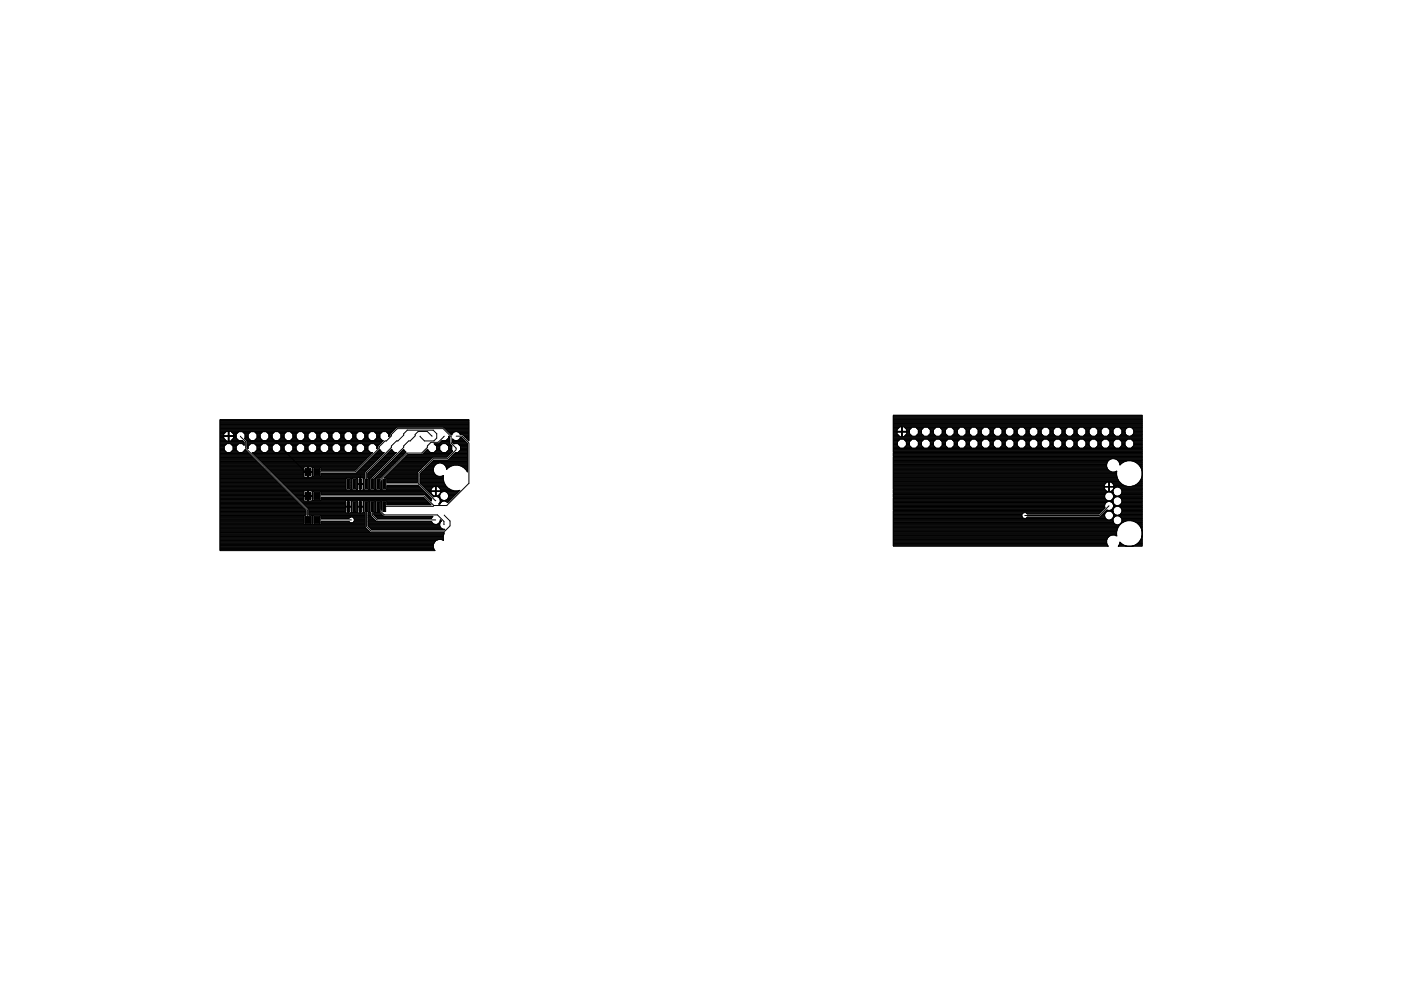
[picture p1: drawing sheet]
<svg xmlns="http://www.w3.org/2000/svg" width="297mm" height="210mm" viewBox="0 0 297 210" stroke-linecap="round" stroke-linejoin="round" font-family="sans-serif">
<g fill="#000" stroke="#000" stroke-width=".21">
<path d="M64.6 99.4h1.3v1.4h-1.3zM66.5 99.4h1.4v1.4h-1.4zM64.6 104.4h1.3v1.5h-1.3zM64.6 109.5h1.3v1.5h-1.3zM66.5 104.4h1.4v1.5h-1.4zM66.5 109.5h1.4v1.5h-1.4zM73.6 106.4h.6v2.1h-.6zM73.6 101.6h.6v2h-.6zM74.8 106.4h.6v2.1h-.6zM74.8 101.6h.6v2h-.6zM76.1 106.4h.6v2.1h-.6zM76.1 101.6h.6v2h-.6z"/>
<path d="M77.4 106.4h.6v2.1h-.6zM77.4 101.6h.6v2h-.6zM78.6 106.4h.6v2.1h-.6zM78.6 101.6h.6v2h-.6zM79.9 106.4h.6v2.1h-.6zM79.9 101.6h.6v2h-.6zM81.2 106.4h.6v2.1h-.6zM81.2 101.6h.6v2h-.6z"/>
</g>
<g fill="none" stroke="#000" stroke-width=".21">
<path d="M46.6 92.4h1.8M46.6 92.5h1.8M46.6 95.9h1.4M46.6 94.1h1.4M46.6 93.5h1.4M46.6 91.5h1.4M46.6 95.8h1.3M46.6 94.2h1.3M46.6 93.4h1.3M46.6 91.6h1.3M46.6 95.7h1.2M46.6 94.3h1.2"/>
<path d="M46.6 93.3h1.2M46.6 91.7h1.2M46.6 95.5h1.1M46.6 94.5h1.1M46.6 93.1h1.1M46.6 91.8h1.1M46.6 95.4h1M46.6 94.6h1M46.6 93h1M46.6 95.3h.9M46.6 95.2h.9M46.6 95.1h.9"/>
<path d="M46.6 94.9h.9M46.6 94.8h.9M46.6 94.7h.9M46.6 91.9h.9M46.6 92.9h.8M46.6 92.8h.8M46.6 92.7h.8M46.6 92.3h.8M46.6 92.2h.8M46.6 92.1h.8M46.6 99.9h9.9M46.6 99.8h9.8"/>
<path d="M46.6 99.6h9.7M46.6 99.5h9.6M46.6 99.4h9.4M46.6 99.3h9.3M46.6 99.2h9.2M46.6 99h9.1M46.6 98.9h9M46.6 98.8h8.9M46.6 98.7h8.7M46.6 98.6h8.6M46.6 98.4h8.5M46.6 98.3h8.4"/>
<path d="M46.6 98.2h8.2M46.6 98.1h8.1M46.6 98h8M46.6 97.8h7.9M46.6 97.7h7.8M46.6 97.6h7.6M46.6 97.5h7.5M46.6 97.4h7.4M46.6 97.2h7.3M46.6 97.1h7.2M46.6 97h7M46.6 96.9h6.9"/>
<path d="M46.6 96.7h6.8M46.6 96.6h6.7M46.6 96.5h6.5M46.6 96.4h6.4M46.6 96.3h6.3M46.6 96.2h6.2M46.6 96h6.1M46.6 90.6h37.5M46.6 90.7h37.4M46.6 90.8h37.2M46.6 91h37.1M46.6 90.5h52.8"/>
<path d="M46.6 90.4h52.8M46.6 90.3h52.8M46.6 90.1h52.8M46.6 90h52.8M46.6 89.9h52.8M46.6 89.8h52.8M46.6 89.6h52.8M46.6 89.5h52.8M46.6 89.4h52.8M46.6 89.3h52.8M46.6 89.2h52.8M46.6 89h52.8"/>
<path d="M46.6 91.1h37M46.6 91.2h36.9M46.6 91.3h36.7M46.6 94h5.2M46.6 93.9h5.2M46.6 93.7h5.1M46.6 93.6h5M47.4 92l.6-.6h.4v1h.2v-1h.3l.6 .6v.4h-.9v.1h.9v.4l-.6 .6h-.3v-1h-.2v1h-.4l-.6-.6v-.4h1v-.1h-1zM48.4 93.5h.2M48.4 93.4h.2M48.4 93.3h.2M48.4 93.1h.2"/>
<path d="M48.4 93h.2M48.4 92.9h.2M48.4 92.8h.2M48.4 92.7h.2M48.4 92.3h.2M48.4 92.2h.2M48.4 92.1h.2M48.4 91.9h.2M48.4 91.8h.2M48.4 91.7h.2M48.4 91.6h.2M48.4 91.5h.2"/>
<path d="M48.6 92.5h1.5M48.9 95.9h1.7M48.9 94.1h1.7M48.9 93.5h2.6M48.9 91.5h34.3M49 94.2h1.5M49 95.8h1.5M49 93.4h1.6M49 91.6h1.6M49.1 95.7h1.3M49.1 94.3h1.3M49.2 93.3h1.3"/>
<path d="M49.2 91.7h1.3M49.3 95.5h.9M49.3 94.5h.9M49.3 93.1h1.1M49.3 91.8h1.1M49.4 95.4h.7M49.4 94.6h.7M49.4 93h.8M49.4 91.9h.8M49.4 95.3h.7M49.4 95.2h.7M49.4 95.1h.7"/>
<path d="M49.4 94.9h.7M49.4 94.8h.7M49.4 94.7h.7M49.5 92.9h.6M49.5 92.1h.6M49.5 92.8h.6M49.5 92.7h.6M49.5 92.3h.6M49.5 92.2h.6M49.6 92.4l1-.9h5.9l1.1 1.1v.3l1 1h.3l1.3 1.3v.3l4.5 4.5M50.1 92.4l-1.6 .1M51 92.5l1.1 1.1v1.4l13.1 13.1v2.1h.1"/>
<path d="M51.4 93.4h-.8l-.5-.5v-.8l.5-.6h.8l.6 .6v.8l-.2 .1 .6 .5v1.4l.2 .2v-.5l.6-.5h.7l.6 .5v.8l-.6 .5h-.5l12.1 12.1v1.3l.7 .1v1.7l-.2 .1h-1.4l-.2-.1v-1.7l.5-.1v-1.1l-12.9-12.9M51.4 95.9h1.2M51.4 94.1h.4M51.4 93.4l.4 .4v.6l-.4-.3h-.8l-.5 .5v.8l.5 .5h.8l.6-.6M51.5 91.6h1.6M51.6 91.7h1.4M51.6 95.8h.8M51.6 94.2h.2M51.7 91.8h1.2M51.7 95.7h.6M51.7 94.3h.1M51.8 95.5h.4"/>
<path d="M51.8 91.9h1M51.9 93h.9M51.9 92.9h.8M51.9 92.1h.7M51.9 95.4h.2M52 92.4h.6M52 92.8h.6M52 92.7h.6M52 92.5h.6M52 92.3h.6M52 92.2h.6M52 93.1h.9"/>
<path d="M52.1 93.3h.9M52.3 93.4h.8M52.4 94.1h.7M52.4 94.2h.6M52.4 94.3h.5M52.4 94.5h.4M52.4 94.6h.2M52.4 94.8h.2M52.4 94.7h.2M52.4 93.5h28.8M52.4 93.6h28.7M52.4 93.7h28.5"/>
<path d="M52.4 93.9h28.4M52.4 94h28.3M52.4 94.9h.2M52.6 95.1h.1M53.5 96h25.4M53.7 96.2h25.1M53.8 96.3h24.9M53.9 96.4h24.7M54 95.9h1.7M54 94.1h1.7M54 93.4h1.7M54 91.6h1.7"/>
<path d="M54 96.5h24.5M54.1 93.3h1.5M54.1 95.8h1.4M54.1 94.2h1.4M54.1 91.7h1.4M54.1 96.6h24.3M54.2 93.1h1.2M54.2 95.7h1.2M54.2 94.3h1.2M54.2 91.8h1.2M54.3 96.7h23.9M54.3 95.5h1"/>
<path d="M54.3 94.5h1M54.3 93h1M54.4 91.9h.9M54.4 96.9h23.7M54.5 92.9h.7M54.5 95.4h.7M54.5 94.6h.7M54.5 92.1h.7M54.5 97h23.5M54.5 92.4h.7M54.5 95.3h.7M54.5 95.2h.7"/>
<path d="M54.5 95.1h.7M54.5 94.9h.7M54.5 94.8h.7M54.5 94.7h.7M54.5 92.8h.7M54.5 92.7h.7M54.5 92.5h.7M54.5 92.3h.7M54.5 92.2h.7M54.6 97.1h23.3M54.7 97.2h23M54.9 97.4h22.7"/>
<path d="M55 97.5h22.5M55.1 97.6h22.3M55.2 97.7h22.1M55.3 97.8h21.8M55.5 98h21.5M55.6 98.1h21.3M55.7 98.2h21.1M55.8 98.3h20.9M55.9 98.4h20.6M56.1 98.6h20.3M56.2 98.7h20.1M56.3 98.8h19.9"/>
<path d="M56.4 98.9h19.7M56.5 95.9h1.7M56.5 94.1h1.7M56.5 93.4h1.7M56.5 91.6h1.7M56.6 99h7.9M56.6 93.3h1.5M56.6 95.8h1.5M56.6 94.2h1.5M56.6 91.7h1.5M56.7 99.2h7.7M56.7 93.1h1.3"/>
<path d="M56.8 95.7h1.2M56.8 94.3h1.2M56.8 91.8h1.1M56.8 99.3h7.5M56.9 95.5h.9M56.9 94.5h.9M56.9 93h.9M56.9 91.9h.9M56.9 99.4h7.4M57 92.9h.7M57 95.4h.7M57 94.6h.7"/>
<path d="M57 92.1h.7M57 92.4h.7M57 95.3h.7M57 95.2h.7M57 95.1h.7M57 94.9h.7M57 94.8h.7M57 94.7h.7M57 92.8h.7M57 92.7h.7M57 92.5h.7M57 92.3h.7"/>
<path d="M57 92.2h.7M57 99.5h7.3M57.1 99.6h7.2M57.3 99.8h7M57.4 99.9h6.9M59 95.9h1.7M59 94.1h1.7M59 93.4h1.7M59 91.6h1.7M59.2 93.3h1.4M59.2 95.8h1.4M59.2 94.2h1.4"/>
<path d="M59.2 91.7h1.4M59.3 95.7h1.2M59.3 94.3h1.2M59.3 93.1h1.2M59.3 91.8h1.2M59.4 95.5h1M59.4 94.5h1M59.4 93h1M59.4 91.9h1M59.5 95.4h.8M59.5 94.6h.8M59.5 92.9h.8"/>
<path d="M59.5 92.1h.8M59.6 92.4h.6M59.6 95.3h.6M59.6 95.2h.6M59.6 95.1h.6M59.6 94.9h.6M59.6 94.8h.6M59.6 94.7h.6M59.6 92.8h.6M59.6 92.7h.6M59.6 92.5h.6M59.6 92.3h.6"/>
<path d="M59.6 92.2h.6M61.6 95.9h1.7M61.6 94.1h1.7M61.6 93.4h1.7M61.6 91.6h1.7M61.7 93.3h1.5M61.7 95.8h1.5M61.7 94.2h1.5M61.7 91.7h1.5M61.8 94.3h1.3M61.8 93.1h1.3M61.8 95.7h1.2"/>
<path d="M61.8 91.8h1.2M61.9 95.5h1M61.9 94.5h1M61.9 93h1M61.9 91.9h1M62.1 95.4h.7M62.1 94.6h.7M62.1 92.9h.7M62.1 92.1h.7M62.1 92.4h.7M62.1 95.3h.7M62.1 95.2h.7"/>
<path d="M62.1 95.1h.7M62.1 94.9h.7M62.1 94.8h.7M62.1 94.7h.7M62.1 92.8h.7M62.1 92.7h.7M62.1 92.5h.7M62.1 92.3h.7M62.1 92.2h.7M64.1 95.9h1.7M64.1 94.1h1.7M64.1 93.4h1.7"/>
<path d="M64.1 91.6h1.7M64.2 93.3h1.5M64.3 95.8h1.4M64.3 94.2h1.4M64.3 91.7h1.4M64.4 93.1h1.2M64.4 95.7h1.2M64.4 94.3h1.2M64.4 91.8h1.2M64.4 99.1l.8-.1v1h.2v-1l.8 .1 .1 .9h-.9v.2h.9l-.1 .8-.8 .2v-1h-.2v1l-.8-.2-.1-.8h.9v-.2h-.9zM64.5 95.5h1M64.5 94.5h1"/>
<path d="M64.5 93h1M64.5 91.9h.9M64.6 92.9h.7M64.6 95.4h.7M64.6 94.6h.7M64.6 92.1h.7M64.6 92.4h.7M64.6 95.3h.7M64.6 95.2h.7M64.6 95.1h.7M64.6 94.9h.7M64.6 94.8h.7"/>
<path d="M64.6 94.7h.7M64.6 92.8h.7M64.6 92.7h.7M64.6 92.5h.7M64.6 92.3h.7M64.6 92.2h.7M65.2 99.9h.2M65.2 99.8h.2M65.2 99.6h.2M65.2 99.5h.2M65.2 99.4h.2M65.2 99.3h.2"/>
<path d="M65.2 99.2h.2M65.2 99h.2M66.1 99h9.8M66.2 99.2h.2M66.3 99.9h.1M66.3 99.8h.1M66.3 99.6h.1M66.3 99.5h.1M66.3 99.4h.1M66.3 99.3h.1M66.7 95.9h1.7M66.7 94.1h1.7"/>
<path d="M66.7 93.4h1.7M66.7 91.6h1.6M66.8 93.3h1.4M66.8 95.8h1.4M66.8 94.2h1.4M66.8 91.7h1.4M66.9 93.1h1.2M66.9 95.7h1.2M66.9 94.3h1.2M66.9 91.8h1.2M67 95.5h1M67 94.5h1"/>
<path d="M67 93h1M67 91.9h1M67.1 92.9h.8M67.2 95.4h.7M67.2 94.6h.7M67.2 92.1h.7M67.2 92.4h.6M67.2 95.3h.6M67.2 95.2h.6M67.2 95.1h.6M67.2 94.9h.6M67.2 94.8h.6"/>
<path d="M67.2 94.7h.6M67.2 92.8h.6M67.2 92.7h.6M67.2 92.5h.6M67.2 92.3h.6M67.2 92.2h.6M68 99.2h7.8M68.1 99.3h7.6M68.1 99.4h7.5M68.1 99.5h7.4M68.1 99.6h7.2M69.2 95.9h1.7"/>
<path d="M69.2 94.1h1.7M69.2 93.4h1.7M69.2 91.6h1.7M69.3 93.3h1.5M69.3 95.8h1.5M69.3 94.2h1.5M69.3 91.7h1.5M69.4 93.1h1.3M69.4 95.7h1.2M69.4 94.3h1.2M69.5 91.8h1.1M69.6 95.5h.9"/>
<path d="M69.6 94.5h.9M69.6 93h.9M69.6 91.9h.9M69.7 92.9h.7M69.7 95.4h.7M69.7 94.6h.7M69.7 92.1h.7M69.7 92.4h.7M69.7 95.3h.7M69.7 95.2h.7M69.7 95.1h.7M69.7 94.9h.7"/>
<path d="M69.7 94.8h.7M69.7 94.7h.7M69.7 92.8h.7M69.7 92.7h.7M69.7 92.5h.7M69.7 92.3h.7M69.7 92.2h.7M71.7 93.4h1.7M71.7 95.9h1.7M71.7 94.1h1.7M71.7 91.6h1.7M71.9 95.8h1.4"/>
<path d="M71.9 94.2h1.4M71.9 93.3h1.4M71.9 91.7h1.4M72 93.1h1.2M72 95.7h1.2M72 94.3h1.2M72 91.8h1.2M72.1 95.5h1M72.1 94.5h1M72.1 93h1M72.1 91.9h1M72.2 92.9h.8"/>
<path d="M72.2 95.4h.8M72.2 94.6h.8M72.2 92.1h.8M72.3 92.4h.6M72.3 95.3h.6M72.3 95.2h.6M72.3 95.1h.6M72.3 94.9h.6M72.3 94.8h.6M72.3 94.7h.6M72.3 92.8h.6M72.3 92.7h.6"/>
<path d="M72.3 92.5h.6M72.3 92.3h.6M72.3 92.2h.6M74.3 93.4h1.7M74.3 95.9h1.7M74.3 94.1h1.7M74.3 91.6h1.7M74.4 95.8h1.5M74.4 94.2h1.5M74.4 93.3h1.5M74.4 91.7h1.5M74.5 95.7h1.2"/>
<path d="M74.5 94.3h1.2M74.5 93.1h1.2M74.5 91.8h1.2M74.6 93h1M74.6 95.5h1M74.6 94.5h1M74.6 91.9h1M74.8 95.4h.7M74.8 94.6h.7M74.8 92.9h.7M74.8 92.1h.7M74.8 92.4h.7"/>
<path d="M74.8 95.3h.7M74.8 95.2h.7M74.8 95.1h.7M74.8 94.9h.7M74.8 94.8h.7M74.8 94.7h.7M74.8 92.8h.7M74.8 92.7h.7M74.8 92.5h.7M74.8 92.3h.7M74.8 92.2h.7M76 99.9h1.5"/>
<path d="M76.1 99.8h1.6M76.2 99.6h1.6M76.3 99.5h1.6M76.4 99.4h1.6M76.6 99.3h1.5M76.7 99.2h1.5M76.8 93.4h1.7M76.8 99h1.6M76.8 94.1h1.7M76.8 95.9h1.7M76.8 91.6h1.7M76.9 98.9h1.6"/>
<path d="M76.9 95.8h1.5M76.9 94.2h1.5M76.9 93.3h1.5M77 91.7h1.4M77 98.8h1.6M77.1 95.7h1.2M77.1 94.3h1.2M77.1 93.1h1.2M77.1 91.8h1.2M77.2 98.7h1.5M77.2 93h1M77.2 95.5h.9"/>
<path d="M77.2 94.5h.9M77.2 91.9h.9M77.3 98.6h1.6M77.3 95.4h.7M77.3 94.6h.7M77.3 92.9h.7M77.3 92.1h.7M77.3 92.4h.7M77.3 95.3h.7M77.3 95.2h.7M77.3 95.1h.7M77.3 94.9h.7"/>
<path d="M77.3 94.8h.7M77.3 94.7h.7M77.3 92.8h.7M77.3 92.7h.7M77.3 92.5h.7M77.3 92.3h.7M77.3 92.2h.7M77.4 98.4h1.6M77.5 98.3h1.6M77.7 98.2h1.5M77.8 98.1h1.5M77.9 98h1.6"/>
<path d="M78 97.8h1.6M78.1 97.7h1.6M78.2 97.6h1.6M78.4 97.5h1.5M78.4 99.9h1.7M78.5 97.4h1.6M78.5 99.8h1.7M78.6 97.2h1.6M78.6 99.6h1.8M78.7 97.1h1.6M78.8 99.5h1.7M78.8 97h1.6"/>
<path d="M78.9 99.4h1.7M79 96.9h1.6M79 99.3h1.7M79.1 96.7h1.6M79.1 99.2h1.8M79.2 96.6h1.6M79.2 99h1.8M79.3 96.5h1.6M79.3 98.9h1.8M79.3 93.4h1.8M79.4 91.6h1.6M79.4 94.1h1.2"/>
<path d="M79.5 96.4h1.5M79.5 94.2h.9M79.5 98.8h1.7M79.5 93.3h1.4M79.5 91.7h1.4M79.6 96.3h1.5M79.6 94.3h.7M79.6 98.7h1.7M79.6 93.1h1.2M79.6 91.8h1.2M79.7 96.2h1.6M79.7 93h1"/>
<path d="M79.7 94.5h.5M79.7 98.6h1.7M79.7 91.9h1M79.8 96h1.6M79.8 94.6h.3M79.8 98.4h1.8M79.8 92.9h.8M79.9 92.1h.7M79.9 94.8h.2M79.9 94.7h.2M79.9 94.9h.1M79.9 95.1h.1"/>
<path d="M79.9 92.4h.6M79.9 92.8h.6M79.9 92.7h.6M79.9 92.5h.6M79.9 92.3h.6M79.9 92.2h.6M79.9 95.9h1.1M80 98.3h1.7M80 95.8h.9M80.1 98.2h1.7M80.2 95.7h.6M80.2 98.1h1.7"/>
<path d="M80.3 95.5h.4M80.3 98h1.8M80.4 95.4h.2M80.4 97.8h1.8M80.5 95.3l-5 5h-7.4l-.2 .8h-1.4l-.2-.2v-1.7l.2-.1h1.4l.2 .6h7.2l3.7-3.8h-.5l-.5-.5v-.8l.5-.5h.8l.6 .5v.5l.2-.2v-.3l1.2-1.2h-.2l-.6-.5v-.8l.6-.6h.8l.5 .6v.5l.3-.3v-.3l1.4-1.4h10l1.7 1.7a.94 .94 0 0 1 .8-.8 .94 .94 0 0 1 1 .7h.5l1.3 1.3v-4.5h-52.8v27.8h45.7a1.41 1.41 0 0 1-.1-1.9 1.41 1.41 0 0 1 1.8-.3v-.9l.2-.8h-15.6l-1.2-1.1v-3.1l-.3-.2v-2.2l.2-.1 .9 .1-.2 5.2 .8 .8h15.4l.1-.1a.96 .96 0 0 1-1-.6 .96 .96 0 0 1 .3-1.1l-.3-.3a.95 .95 0 0 1-.7 1 .95 .95 0 0 1-1.1-.7h-11.7l-1.2-1.1v-.7l-.2-.2v-2.2l.9-.1 .2 .1v2.2l-.3 .2v.4l.8 .8h11.5l.3-.4h-10.4l-.8-.8-.9-.2v-2.2l.1-.1 .9 .1v1.7l.2 .2v-1.9l.2-.1 .9 .1v.7h9.4l-1.6-1.5h-21.7l-.2 .6h-1.4l-.2-.1v-1.7l.2-.1h1.4l.2 .7h22l1.4 1.3v-.4l-2.8-2.9h-6.7v.9l-.9 .1-.2-.1v-1.9l-.2 .2v1.7l-.1 .1-.9-.1v-2.3l.1-.1h.8l5.5-5.5-.5-.6-6.2 6.1 .1 2.4-.2 .1-.9-.1v-2.3l.3-.1 5.4-5.5h-.5l-.5-.5v-.2l-5.1 5.1v1.1l.2 .1v2.3l-.1 .1-1-.1v-2.3l.3-.1v-1.3l.2-.2M80.6 95.3l.5 .6h.4l-4 4M80.6 97.7h1.7M80.7 97.6h1.7M80.8 97.5h1.7M80.9 97.4h1.7M81 99.9h1.1M81 97.2h1.8"/>
<path d="M81.1 99.8h1.1M81.2 97.1h1.7M81.2 99.6h1.1M81.3 97h1.7M81.3 99.5h1.2M81.4 96.9h1.7M81.5 99.4h1.1M81.5 96.7h1.8M81.6 99.3h1.1M81.7 96.6h1.7M81.7 99.2h1.1M81.8 96.5h1.7"/>
<path d="M81.8 99h1.1M81.9 96.4h1.7M81.9 91.6h1.2M82 98.9h1.1M82 96.3h1.7M82 91.7h1M82.1 98.8h1.1M82.1 96.2h1.8M82.1 91.8h.8M82.2 98.7h1.1M82.2 96h1.8M82.3 91.9h.5"/>
<path d="M82.3 98.6h1.1M82.4 95.9h1.2M82.4 92.1h.3M82.4 92.3h.3M82.4 92.2h.3M82.4 92.4h.2M82.4 92.5h.1M82.4 98.4h1.1M82.5 95.8h1M82.5 98.3h1.2M82.6 95.7h.7M82.7 98.2h1.1"/>
<path d="M82.7 95.5h.5M82.8 98.1h1.1M82.9 95.4h.2M82.9 98h1.1M83 99.9h5.8M83 95.3h.1M83 97.8h1.2M83.1 99.8h5.8M83.2 97.7h1.1M83.2 99.6h5.8M83.3 97.6h1.1M83.3 99.5h5.8"/>
<path d="M83.4 97.5h1.1M83.5 99.4h5.8M83.5 97.4h1.1M83.6 99.3h5.8M83.6 97.2h1.1M83.7 99.2h5.8M83.8 97.1h1.1M83.8 99h5.8M83.9 97h1.1M83.9 98.9h5.8M84 96.9h1.1M84 98.8h5.8"/>
<path d="M84.1 96.7h1.1M84.2 98.7h5.8M84.2 96.6h1.2M84.3 98.6h5.8M84.4 96.5h1.1M84.4 98.4h5.8M84.5 96.4h1.1M84.5 98.3h5.8M84.6 96.3h1.1M84.7 98.2h5.8M84.7 96.2h1.1M84.8 98.1h5.8"/>
<path d="M84.9 96h1.1M84.9 98h5.8M85 95.9h1.1M85 97.8h5.8M85.1 95.8h.9M85.1 97.7h5.8M85.2 95.7h.7M85.3 97.6h5.8M85.3 95.5h.5M85.4 97.5h5.8M85.4 95.4h.3M85.5 97.4h5.8"/>
<path d="M85.6 95.3h.1M85.6 97.2h5.8M85.7 97.1h5.8M85.9 97h5.8M86 96.9h8.8M86.1 96.7h8.8M86.2 96.6h8.8M86.3 96.5h8.8M86.5 96.4h8.8M89.1 92.5l.9 1h2l.6-.6v-.9l-.8-.8h-5.4l-.8 .8v.3l-1.2 1.2h-.3l-1.1 1v.4l-5.3 5.3v2.4M89.6 100l2.3-2.4h3l1.7-1.7h.5l.5-.5v-.8l-.5-.5h-.8l-.4-.3v-.8a.94 .94 0 0 0 1.7-.2h.2l1.3 1.2v6.1a2.69 2.69 0 0 0-4.4-.6 1.43 1.43 0 0 0-1.8-1.3 1.43 1.43 0 0 0-.9 2 1.43 1.43 0 0 0 2 .6 2.7 2.7 0 0 0 3.5 3.1l-2.6 2.7a.92 .92 0 0 0-1.6 .3h-.3a.94 .94 0 0 0 .2-1.3 .94 .94 0 0 0-1.3-.3l-2.8-2.8v-2.1l.4-.4M89.6 96.3h5.8"/>
<path d="M89.6 99.9h2.3M89.7 96.2h5.8M89.7 99.8h2.2M89.9 96h5.7M89.9 99.6h2M90 99.5h1.9M90 95.9h1.2M90.1 99.4h1.8M90.1 95.8h1M90.2 99.3h1.7M90.2 95.7h.8M90.4 99.2h1.5"/>
<path d="M90.4 95.5h.4M90.5 99h1.5M90.5 95.4h.2M90.6 98.9h1.4M90.6 95.3h.1M90.7 98.8h1.4M90.8 98.7h1.4M90.9 98.6h1.4M91.1 98.4h1.3M91.2 98.3h1.5M91.3 98.2h1.7M91.4 98.1h7.7"/>
<path d="M91.6 98h7.5M91.6 92.5l-1-1h-2l-.6 .6v.3l-1 1.1h-.3l-1.1 1v.4l-6.6 6.5-.1 1.2M91.7 97.8h7.4M91.8 97.7h7.3M91.9 97.6h7.2M92 95.9h1.7M92 94.1h1.7M92 94.1l.6 .5v.8l-.6 .5h-.8l-.5-.5v-.2l-1.2 1.2h-3l-5 5 .5 .1v.8h6.5v-2.1l.6-.6M92 94.1h1l.7-.7h.9l.5-.5v-.4l.2 .2v1.4l.5 .5v.8l.2 .2-1.3 1.4h-3l-2.6 2.5M92.2 95.8h1.4M92.2 94.2h1.4M92.3 95.7h1.2"/>
<path d="M92.3 94.3h1.2M92.4 95.5h1M92.4 94.5h1M92.5 95.4h.8M92.5 94.6h.8M92.6 95.3h.6M92.6 95.2h.6M92.6 95.1h.6M92.6 94.9h.6M92.6 94.8h.6M92.6 94.7h.6M93.1 94h2.2"/>
<path d="M93.3 93.9h2M93.4 93.7h1.9M93.5 93.6h1.8M93.6 98.2h5.5M93.6 93.5h1.7M93.7 93.4h.1M93.9 98.3h5.2M94.1 90.6h5.3M94.1 98.4h5M94.2 92.5l-1.3 1.3h-1.5l-.8 .7v.4l-1.2 1.2h-3l-6.1 6.1-.1 .4M94.2 90.7h5.2M94.2 98.6h4.9"/>
<path d="M94.4 98.7h1.8M94.4 90.8h5M94.5 91h4.9M94.5 98.8h1.2M94.5 98.9h1M94.6 99h.7M94.6 95.9h1.2M94.6 94.1h.8M94.6 93.4h.7M94.6 91.1h4.8M94.6 99.2h.5M94.7 99.3h.2"/>
<path d="M94.7 99.4h.1M94.7 99.5h.1M94.7 95.8h1.2M94.7 94.2h.8M94.7 93.3h.6M94.7 91.2h4.7M94.8 93.1h.5M94.8 91.3h4.6M94.8 95.7h1.2M94.8 94.3h.8M94.9 95.5h1M94.9 94.5h.8"/>
<path d="M94.9 93h.4M94.9 91.5h4.5M95 97.5h4.1M95.1 95.4h.7M95.1 94.6h.7M95.1 92.9h.2M95.1 91.6h1.3M95.1 95.3h.7M95.1 95.2h.7M95.1 95.1h.7M95.1 94.9h.7M95.1 94.8h.7"/>
<path d="M95.1 94.7h.7M95.1 92.8h.2M95.1 92.7h.2M95.1 92.5h.1M95.2 97.4h3.9M95.2 91.7h1M95.3 97.2h3.8M95.3 91.8h.7M95.4 97.1h3.7M95.4 91.9h.5M95.5 97h3.6M95.6 92.1h.3"/>
<path d="M95.6 96.9h3.5M95.7 92.2h.1M95.8 96.7h3.3M95.9 96.6h3.2M95.9 93.3h.3M95.9 93.1h.1M95.9 93.7h2.9M95.9 93.6h2.8M95.9 93.5h2.7M95.9 93.4h.5M96 93.9h2.9M96 96.5h3.1"/>
<path d="M96.1 96.4h3M96.1 94h3M96.2 96.3h2.9M96.2 94.1h.1M96.4 96.2h2.7M96.5 96h2.6M96.7 92.5h1.3l1.4 1.4v8.6l-4.7 4.7h-2.7M97 93.4h1.5M97 91.6h2.4M97.1 95.9h2M97.1 94.1h2M97.2 98.7h1.9"/>
<path d="M97.3 91.7h2.1M97.3 95.8h1.8M97.3 94.2h1.8M97.3 93.3h1M97.4 93.1h.8M97.4 91.8h2M97.4 95.7h1.7M97.4 94.3h1.7M97.5 95.5h1.6M97.5 94.5h1.6M97.5 93h.6M97.5 91.9h1.9"/>
<path d="M97.6 92.1h1.8M97.6 92.9h.4M97.6 92.8h.2M97.6 95.4h1.5M97.6 94.6h1.5M97.6 95.3h1.5M97.6 95.2h1.5M97.6 95.1h1.5M97.6 94.9h1.5M97.6 94.8h1.5M97.6 94.7h1.5M97.7 98.8h1.4"/>
<path d="M97.9 98.9h1.2M98.1 92.2h1.3M98.1 99h1M98.2 92.3h1.2M98.4 92.4h1M98.4 99.2h.7M98.5 92.5h.9M98.5 99.3h.6M98.6 92.7h.8M98.6 99.4h.5M98.7 92.8h.7M98.7 99.5h.4"/>
<path d="M98.8 92.9h.6M98.8 99.6h.3M98.9 99.8h.2M98.9 93h.5M99 99.9h.1M99.1 93.1h.3M99.2 93.3h.2M99.3 93.4h.1M189.4 95h1.4M189.4 93.2h1.4M189.4 94.9h1.3M189.4 93.3h1.3"/>
<path d="M189.4 92.4h1.3M189.4 90.6h1.2M189.4 94.7h1.2M189.4 93.4h1.2M189.4 92.3h1.1M189.4 90.8h1.1M189.4 94.6h1M189.4 93.5h1M189.4 90.9h1M189.4 92.2h1M189.4 92.1h.9M189.4 94.5h.9"/>
<path d="M189.4 93.7h.9M189.4 94.4h.9M189.4 94.2h.9M189.4 93.9h.9M189.4 93.8h.9M189.4 94.1h.9M189.4 94h.9M189.4 91h.9M189.4 91.2h.8M189.4 91.1h.8M189.4 92h.8M189.4 91.8h.8"/>
<path d="M189.4 91.7h.8M189.4 91.4h.8M189.4 91.5h1.8M189.4 91.6h1.8M189.4 92.6h1.4M189.4 90.5h1.4M189.4 99.6h45.5M189.4 97.9h45.4M189.4 99.2h45.3M189.4 99.1h45.3M189.4 98.7h45.2M189.4 98.6h45.2"/>
<path d="M189.4 98.9h45.2M189.4 98.8h45.2M189.4 98.5h45.2M189.4 98.4h45.2M189.4 97.3h46.3M189.4 97.4h46M189.4 99.9h46M189.4 97.5h45.8M189.4 99.8h45.8M189.4 97.6h45.7M189.4 99.7h45.7M189.4 97.7h45.5"/>
<path d="M189.4 99.4h45.4M189.4 99.3h45.4M189.4 98h45.4M189.4 98.1h45.3M189.4 98.2h45.3M189.4 97h52.8M189.4 96.9h52.8M189.4 96.5h52.8M189.4 96.2h52.8M189.4 96.1h52.8M189.4 95.6h52.8M189.4 95.5h52.8"/>
<path d="M189.4 95.3h52.8M189.4 95.2h52.8M189.4 95.1h52.8M189.4 93h52.8M189.4 92.9h52.8M189.4 90.4h52.8M189.4 90.3h52.8M189.4 89.9h52.8M189.4 89.8h52.8M189.4 89.5h52.8M189.4 89.4h52.8M189.4 89.1h52.8"/>
<path d="M189.4 97.1h52.8M189.4 96.8h52.8M189.4 96.7h52.8M189.4 96.4h52.8M189.4 96.3h52.8M189.4 95.9h52.8M189.4 95.8h52.8M189.4 95.7h52.8M189.4 92.8h52.8M189.4 92.7h52.8M189.4 90.2h52.8M189.4 90h52.8"/>
<path d="M189.4 89.7h52.8M189.4 89.3h52.8M189.4 89.2h52.8M189.4 89h52.8M189.4 88.8h52.8M189.4 88.7h52.8M189.4 88.6h52.8M189.4 88.5h52.8M189.4 88.3h52.8M189.4 88.2h52.8M189.4 88.1h52.8M189.4 88h52.8v27.8h-5.1l.3-.9a2.73 2.73 0 0 0 4.5-.6 2.73 2.73 0 0 0-2.1-3.9 2.73 2.73 0 0 0-3 3.3 1.41 1.41 0 0 0-1.9 .2 1.41 1.41 0 0 0 .1 1.9h-45.6z"/>
<path d="M190.2 91.1l.6-.6h.4v1h.1v-1h.4l.6 .6v.4h-1v.1h1v.4l-.6 .6h-.4v-1h-.1v1h-.4l-.6-.6v-.4h1v-.1h-1zM191.2 90.9h.1M191.2 92.2h.1M191.2 92.1h.1M191.2 91.2h.1M191.2 91.1h.1M191.2 90.8h.1M191.2 92.6h.1M191.2 92.4h.1M191.2 92.3h.1M191.2 92h.1M191.2 91.8h.1"/>
<path d="M191.2 91.7h.1M191.2 91.4h.1M191.2 91h.1M191.2 90.6h.1M191.2 90.5h.1M191.3 91.5h1.5M191.3 91.6h1.5M191.6 95h1.7M191.6 93.2h1.7M191.7 92.6h50.5M191.7 90.5h50.5M191.8 93.3h1.4"/>
<path d="M191.8 94.9h1.4M191.8 92.4h1.6M191.8 90.6h1.5M191.9 94.7h1.2M191.9 93.4h1.2M191.9 92.3h1.3M191.9 90.8h1.3M192 94.6h1M192 93.5h1M192 92.2h1.1M192 90.9h1.1M192.1 94.5h.7"/>
<path d="M192.1 93.7h.7M192.1 92.1h.9M192.2 91h.8M192.2 94.4h.6M192.2 94.2h.6M192.2 93.9h.6M192.2 93.8h.6M192.2 94.1h.6M192.2 94h.6M192.3 91.1h.5M192.3 92h.6M192.3 91.2h.5"/>
<path d="M192.3 91.8h.5M192.3 91.7h.5M192.3 91.4h.5M194.2 95h1.7M194.2 93.2h1.7M194.2 92.4h1.7M194.2 90.6h1.7M194.3 92.3h1.5M194.3 90.8h1.4M194.3 94.9h1.4M194.3 93.3h1.4M194.4 92.2h1.2"/>
<path d="M194.4 94.7h1.2M194.4 93.4h1.2M194.4 90.9h1.2M194.5 94.6h1M194.5 92.1h1M194.5 93.5h1M194.6 91h.9M194.7 92h.7M194.7 91.1h.7M194.7 94.5h.7M194.7 93.7h.7M194.7 91.5h.7"/>
<path d="M194.7 94.4h.7M194.7 94.2h.7M194.7 93.9h.7M194.7 93.8h.7M194.7 91.2h.7M194.7 94.1h.7M194.7 94h.7M194.7 91.8h.7M194.7 91.7h.7M194.7 91.6h.7M194.7 91.4h.7M196.7 95h1.7"/>
<path d="M196.7 93.2h1.7M196.7 92.4h1.7M196.7 90.6h1.7M196.8 92.3h1.5M196.8 90.8h1.5M196.8 94.9h1.5M196.8 93.3h1.5M197 92.2h1.2M197 94.7h1.2M197 93.4h1.2M197 90.9h1.2M197.1 94.6h1"/>
<path d="M197.1 92.1h1M197.1 93.5h1M197.1 91h1M197.2 92h.7M197.2 91.1h.7M197.2 94.5h.7M197.2 93.7h.7M197.2 91.5h.7M197.2 94.4h.7M197.2 94.2h.7M197.2 93.9h.7M197.2 93.8h.7"/>
<path d="M197.2 91.2h.7M197.2 94.1h.7M197.2 94h.7M197.2 91.8h.7M197.2 91.7h.7M197.2 91.6h.7M197.2 91.4h.7M199.3 95h1.7M199.3 93.2h1.7M199.3 92.4h1.7M199.3 90.6h1.7M199.4 92.3h1.4"/>
<path d="M199.4 90.8h1.4M199.4 94.9h1.4M199.4 93.3h1.4M199.5 92.2h1.2M199.5 94.7h1.2M199.5 93.4h1.2M199.5 90.9h1.2M199.6 94.6h1M199.6 92.1h1M199.6 93.5h1M199.6 91h1M199.7 92h.8"/>
<path d="M199.7 91.1h.8M199.7 94.5h.8M199.7 93.7h.8M199.8 91.5h.6M199.8 94.4h.6M199.8 94.2h.6M199.8 93.9h.6M199.8 93.8h.6M199.8 91.2h.6M199.8 94.1h.6M199.8 94h.6M199.8 91.8h.6"/>
<path d="M199.8 91.7h.6M199.8 91.6h.6M199.8 91.4h.6M201.8 95h1.7M201.8 93.2h1.7M201.8 92.4h1.7M201.8 90.6h1.7M201.9 92.3h1.5M201.9 90.8h1.5M201.9 94.9h1.5M201.9 93.3h1.5M202 94.7h1.3"/>
<path d="M202 93.4h1.3M202 92.2h1.3M202.1 90.9h1.1M202.2 94.6h.9M202.2 92.1h.9M202.2 93.5h.9M202.2 91h.9M202.3 91.1h.7M202.3 94.5h.7M202.3 93.7h.7M202.3 92h.7M202.3 91.5h.7"/>
<path d="M202.3 94.4h.7M202.3 94.2h.7M202.3 93.9h.7M202.3 93.8h.7M202.3 91.2h.7M202.3 94.1h.7M202.3 94h.7M202.3 91.8h.7M202.3 91.7h.7M202.3 91.6h.7M202.3 91.4h.7M204.3 95h1.7"/>
<path d="M204.3 93.2h1.7M204.3 92.4h1.7M204.3 90.6h1.7M204.4 92.3h1.5M204.5 90.8h1.4M204.5 94.9h1.4M204.5 93.3h1.4M204.6 93.4h1.2M204.6 92.2h1.2M204.6 94.7h1.2M204.6 90.9h1.2M204.7 94.6h1"/>
<path d="M204.7 92.1h1M204.7 93.5h1M204.7 91h1M204.8 91.1h.7M204.8 94.5h.7M204.8 93.7h.7M204.8 92h.7M204.8 91.5h.7M204.8 94.4h.7M204.8 94.2h.7M204.8 93.9h.7M204.8 93.8h.7"/>
<path d="M204.8 91.2h.7M204.8 94.1h.7M204.8 94h.7M204.8 91.8h.7M204.8 91.7h.7M204.8 91.6h.7M204.8 91.4h.7M206.9 95h1.7M206.9 93.2h1.7M206.9 92.4h1.7M206.9 90.6h1.7M207 92.3h1.4"/>
<path d="M207 90.8h1.4M207 94.9h1.4M207 93.3h1.4M207.1 92.2h1.2M207.1 94.7h1.2M207.1 93.4h1.2M207.1 90.9h1.2M207.2 94.6h1M207.2 92.1h1M207.2 93.5h1M207.2 91h1M207.3 92h.8"/>
<path d="M207.4 91.1h.7M207.4 94.5h.7M207.4 93.7h.7M207.4 91.5h.6M207.4 94.4h.6M207.4 94.2h.6M207.4 93.9h.6M207.4 93.8h.6M207.4 91.2h.6M207.4 94.1h.6M207.4 94h.6M207.4 91.8h.6"/>
<path d="M207.4 91.7h.6M207.4 91.6h.6M207.4 91.4h.6M209.4 90.6h1.7M209.4 95h1.7M209.4 93.2h1.7M209.4 92.4h1.7M209.5 92.3h1.5M209.5 90.8h1.5M209.5 94.9h1.5M209.5 93.3h1.5M209.7 92.2h1.2"/>
<path d="M209.7 94.7h1.2M209.7 93.4h1.2M209.7 90.9h1.2M209.8 94.6h1M209.8 92.1h1M209.8 93.5h1M209.8 91h.9M209.9 92h.7M209.9 91.1h.7M209.9 94.5h.7M209.9 93.7h.7M209.9 91.5h.7"/>
<path d="M209.9 94.4h.7M209.9 94.2h.7M209.9 93.9h.7M209.9 93.8h.7M209.9 91.2h.7M209.9 94.1h.7M209.9 94h.7M209.9 91.8h.7M209.9 91.7h.7M209.9 91.6h.7M209.9 91.4h.7M212 95h1.7"/>
<path d="M212 93.2h1.7M212 92.4h1.7M212 90.6h1.6M212.1 92.3h1.4M212.1 90.8h1.4M212.1 94.9h1.4M212.1 93.3h1.4M212.2 92.2h1.2M212.2 94.7h1.2M212.2 93.4h1.2M212.2 90.9h1.2M212.3 94.6h1"/>
<path d="M212.3 92.1h1M212.3 93.5h1M212.3 91h1M212.4 92h.8M212.4 91.1h.8M212.4 94.5h.8M212.4 93.7h.8M212.5 91.5h.6M212.5 94.4h.6M212.5 94.2h.6M212.5 93.9h.6M212.5 93.8h.6"/>
<path d="M212.5 91.2h.6M212.5 94.1h.6M212.5 94h.6M212.5 91.8h.6M212.5 91.7h.6M212.5 91.6h.6M212.5 91.4h.6M214.5 92.4h1.7M214.5 95h1.7M214.5 93.2h1.7M214.5 90.6h1.7M214.6 94.9h1.5"/>
<path d="M214.6 93.3h1.5M214.6 92.3h1.5M214.6 90.8h1.5M214.7 92.2h1.3M214.7 90.9h1.2M214.7 94.7h1.2M214.7 93.4h1.2M214.9 94.6h.9M214.9 92.1h.9M214.9 93.5h.9M214.9 91h.9M215 92h.7"/>
<path d="M215 91.1h.7M215 94.5h.7M215 93.7h.7M215 91.5h.7M215 94.4h.7M215 94.2h.7M215 93.9h.7M215 93.8h.7M215 91.2h.7M215 94.1h.7M215 94h.7M215 91.8h.7"/>
<path d="M215 91.7h.7M215 91.6h.7M215 91.4h.7M217 92.4h1.7M217 95h1.7M217 93.2h1.7M217 90.6h1.7M217.1 94.9h1.5M217.1 93.3h1.5M217.1 92.3h1.5M217.2 90.8h1.4M217.3 90.9h1.2"/>
<path d="M217.3 94.7h1.2M217.3 93.4h1.2M217.3 92.2h1.2M217.4 92.1h1M217.4 94.6h1M217.4 93.5h1M217.4 91h1M217.5 94.5h.7M217.5 93.7h.7M217.5 92h.7M217.5 91.1h.7M217.5 91.5h.7"/>
<path d="M217.5 94.4h.7M217.5 94.2h.7M217.5 93.9h.7M217.5 93.8h.7M217.5 91.2h.7M217.5 94.1h.7M217.5 94h.7M217.5 91.8h.7M217.5 91.7h.7M217.5 91.6h.7M217.5 91.4h.7M219.6 92.4h1.7"/>
<path d="M219.6 93.2h1.7M219.6 95h1.7M219.6 90.6h1.7M219.7 94.9h1.4M219.7 93.3h1.4M219.7 92.3h1.4M219.7 90.8h1.4M219.8 90.9h1.2M219.8 94.7h1.2M219.8 93.4h1.2M219.8 92.2h1.2M219.9 92.1h1"/>
<path d="M219.9 94.6h1M219.9 93.5h1M219.9 91h1M220 94.5h.8M220 93.7h.8M220 92h.8M220.1 91.1h.7M220.1 91.5h.6M220.1 94.4h.6M220.1 94.2h.6M220.1 93.9h.6M220.1 93.8h.6"/>
<path d="M220.1 91.2h.6M220.1 94.1h.6M220.1 94h.6M220.1 91.8h.6M220.1 91.7h.6M220.1 91.6h.6M220.1 91.4h.6M222.1 92.4h1.7M222.1 95h1.7M222.1 93.2h1.7M222.1 90.6h1.7M222.2 94.9h1.5"/>
<path d="M222.2 93.3h1.5M222.2 92.3h1.5M222.2 90.8h1.5M222.4 90.9h1.2M222.4 94.7h1.2M222.4 93.4h1.2M222.4 92.2h1.2M222.5 92.1h1M222.5 94.6h.9M222.5 93.5h.9M222.5 91h.9M222.6 94.5h.7"/>
<path d="M222.6 93.7h.7M222.6 92h.7M222.6 91.1h.7M222.6 91.5h.7M222.6 94.4h.7M222.6 94.2h.7M222.6 93.9h.7M222.6 93.8h.7M222.6 91.2h.7M222.6 94.1h.7M222.6 94h.7M222.6 91.8h.7"/>
<path d="M222.6 91.7h.7M222.6 91.6h.7M222.6 91.4h.7M224.6 92.4h1.8M224.7 95h1.6M224.7 93.2h1.6M224.7 90.6h1.6M224.8 94.9h1.4M224.8 93.3h1.4M224.8 92.3h1.4M224.8 90.8h1.4M224.9 90.9h1.2"/>
<path d="M224.9 94.7h1.2M224.9 93.4h1.2M224.9 92.2h1.2M225 92.1h1M225 94.6h1M225 93.5h1M225 91h1M225.1 94.5h.8M225.1 93.7h.8M225.1 92h.8M225.1 91.1h.7M225.2 91.5h.6"/>
<path d="M225.2 94.4h.6M225.2 94.2h.6M225.2 93.9h.6M225.2 93.8h.6M225.2 91.2h.6M225.2 94.1h.6M225.2 94h.6M225.2 91.8h.6M225.2 91.7h.6M225.2 91.6h.6M225.2 91.4h.6M227.2 95h1.7"/>
<path d="M227.2 93.2h1.7M227.2 92.4h1.7M227.2 90.6h1.7M227.3 90.8h1.4M227.3 94.9h1.5M227.3 93.3h1.5M227.3 92.3h1.5M227.4 90.9h1.2M227.4 94.7h1.2M227.4 93.4h1.2M227.4 92.2h1.2M227.5 92.1h1"/>
<path d="M227.6 94.6h.9M227.6 93.5h.9M227.6 91h.9M227.7 94.5h.7M227.7 93.7h.7M227.7 92h.7M227.7 91.1h.7M227.7 91.5h.7M227.7 94.4h.7M227.7 94.2h.7M227.7 93.9h.7M227.7 93.8h.7"/>
<path d="M227.7 91.2h.7M227.7 94.1h.7M227.7 94h.7M227.7 91.8h.7M227.7 91.7h.7M227.7 91.6h.7M227.7 91.4h.7M229.7 92.4h1.7M229.7 95h1.7M229.7 93.2h1.7M229.7 90.6h1.7M229.8 94.9h1.5"/>
<path d="M229.8 93.3h1.5M229.8 92.3h1.5M229.8 90.8h1.5M230 92.2h1.2M230 90.9h1.2M230 94.7h1.2M230 93.4h1.2M230.1 94.6h1M230.1 92.1h1M230.1 93.5h1M230.1 91h1M230.2 92h.7"/>
<path d="M230.2 91.1h.7M230.2 94.5h.7M230.2 93.7h.7M230.2 91.5h.7M230.2 94.4h.7M230.2 94.2h.7M230.2 93.9h.7M230.2 93.8h.7M230.2 91.2h.7M230.2 94.1h.7M230.2 94h.7M230.2 91.8h.7"/>
<path d="M230.2 91.7h.7M230.2 91.6h.7M230.2 91.4h.7M232.3 95h1.7M232.3 93.2h1.7M232.3 92.4h1.7M232.3 90.6h1.7M232.4 93.3h1.4M232.4 92.3h1.4M232.4 90.8h1.4M232.4 94.9h1.4M232.5 92.2h1.2"/>
<path d="M232.5 94.7h1.2M232.5 93.4h1.2M232.5 90.9h1.2M232.6 94.6h1M232.6 92.1h1M232.6 93.5h1M232.6 91h1M232.7 92h.8M232.7 91.1h.8M232.7 94.5h.8M232.7 93.7h.8M232.8 91.5h.6"/>
<path d="M232.8 94.4h.6M232.8 94.2h.6M232.8 93.9h.6M232.8 93.8h.6M232.8 91.2h.6M232.8 94.1h.6M232.8 94h.6M232.8 91.8h.6M232.8 91.7h.6M232.8 91.6h.6M232.8 91.4h.6M234.8 95h1.7"/>
<path d="M234.8 93.2h1.7M234.8 92.4h1.7M234.8 90.6h1.7M234.9 92.3h1.5M234.9 90.8h1.5M234.9 94.9h1.5M234.9 93.3h1.5M235 92.2h1.3M235.1 94.7h1.2M235.1 93.4h1.2M235.1 90.9h1.1M235.2 94.6h.9"/>
<path d="M235.2 92.1h.9M235.2 93.5h.9M235.2 91h.9M235.2 97.5a1.42 1.42 0 0 1 2.2 1.1 2.73 2.73 0 0 1 4.5 .5 2.73 2.73 0 0 1-2 4 2.73 2.73 0 0 1-3.1-3.2 1.44 1.44 0 0 1-2-.5 1.44 1.44 0 0 1 .4-1.9zM235.3 92h.7M235.3 91.1h.7M235.3 94.5h.7M235.3 93.7h.7M235.3 91.5h.7M235.3 94.4h.7M235.3 94.2h.7M235.3 93.9h.7"/>
<path d="M235.3 93.8h.7M235.3 91.2h.7M235.3 94.1h.7M235.3 94h.7M235.3 91.8h.7M235.3 91.7h.7M235.3 91.6h.7M235.3 91.4h.7M236.3 97.3h5.9M236.6 97.4h5.6M236.7 99.9h.1M236.9 97.5h5.3"/>
<path d="M237 97.6h5.2M237.1 97.7h1.8M237.2 97.9h1.3M237.3 98h.9M237.3 98.1h.7M237.3 92.4h1.9M237.3 95h1.7M237.3 93.2h1.7M237.3 90.6h1.9M237.4 98.2h.4M237.4 98.4h.3M237.4 98.5h.2"/>
<path d="M237.4 98.6h.1M237.5 92.3h1.4M237.5 90.8h1.4M237.5 94.9h1.4M237.5 93.3h1.4M237.6 92.2h1.2M237.6 94.7h1.2M237.6 93.4h1.2M237.6 90.9h1.2M237.7 94.6h1M237.7 92.1h1M237.7 93.5h1"/>
<path d="M237.7 91h1M237.8 91.1h.8M237.8 92h.8M237.8 94.5h.7M237.8 93.7h.7M237.9 91.2h.7M237.9 91.8h.7M237.9 91.5h.6M237.9 94.4h.6M237.9 94.2h.6M237.9 93.9h.6M237.9 93.8h.6"/>
<path d="M237.9 94.1h.6M237.9 94h.6M237.9 91.7h.6M237.9 91.6h.6M237.9 91.4h.6M239.7 92.4h2.5M239.8 90.6h2.4M239.9 95h2.3M239.9 93.2h2.3M240 97.7h2.2M240 90.8h2.2M240 94.9h2.2"/>
<path d="M240 93.3h2.2M240 92.3h2.2M240.1 92.2h2.1M240.1 90.9h2.1M240.1 94.7h2.1M240.1 93.4h2.1M240.2 94.6h2M240.2 92.1h2M240.2 93.5h2M240.3 91h1.9M240.3 91.1h1.9M240.3 92h1.9"/>
<path d="M240.3 91.2h1.9M240.3 91.8h1.9M240.4 94.5h1.8M240.4 93.7h1.8M240.4 91.5h1.8M240.4 94.4h1.8M240.4 94.2h1.8M240.4 93.9h1.8M240.4 93.8h1.8M240.4 94.1h1.8M240.4 94h1.8M240.4 91.7h1.8"/>
<path d="M240.4 91.6h1.8M240.4 91.4h1.8M240.4 97.9h1.8M240.7 98h1.5M240.9 98.1h1.3M241.1 98.2h1.1M241.2 98.4h1M241.4 98.5h.8M241.5 98.6h.7M241.6 98.7h.6M241.7 98.8h.5M241.7 98.9h.5"/>
<path d="M241.8 99.1h.4M241.9 99.2h.3M242 99.3h.2M242 99.4h.2M242 99.6h.2M242.1 99.7h.1M242.1 99.8h.1M242.1 99.9h.1M46.6 108.1h18.1M46.6 108h18M46.6 109.3h17.9M46.6 107.8h17.9"/>
<path d="M46.6 110.3h17.8M46.6 111.1h17.8M46.6 111h17.8M46.6 110.9h17.8M46.6 110.7h17.8M46.6 110.6h17.8M46.6 110.5h17.8M46.6 110.4h17.8M46.6 110.1h17.8M46.6 110h17.8M46.6 109.9h17.8M46.6 109.8h17.8"/>
<path d="M46.6 109.7h17.8M46.6 109.5h17.8M46.6 109.4h17.8M46.6 107.7h17.8M46.6 107.6h17.7M46.6 107.5h17.5M46.6 107.4h17.4M46.6 107.2h17.3M46.6 107.1h17.2M46.6 107h17M46.6 106.9h16.9M46.6 106.8h16.8"/>
<path d="M46.6 106.6h16.7M46.6 106.5h16.6M46.6 106.4h16.5M46.6 106.3h16.3M46.6 106.2h16.2M46.6 112.9h31.9M46.6 112.8h31.8M46.6 106h16.1M46.6 113h47.6M46.6 113.2h47.5M46.6 113.3h47.5M46.6 105.9h16"/>
<path d="M46.6 113.4h47.5M46.6 112.7h31.7M46.6 113.5h47.4M46.6 114.4h47.4M46.6 114.2h47.4M46.6 114.1h47.4M46.6 114h47.4M46.6 113.9h47.4M46.6 113.7h47.4M46.6 113.6h47.4M46.6 105.8h15.8M46.6 112.5h31.6"/>
<path d="M46.6 105.7h15.7M46.6 112.4h31.5M46.6 105.6h15.6M46.6 112.3h31.4M46.6 105.4h15.5M46.6 112.2h31.2M46.6 105.3h15.3M46.6 112.1h31.1M46.6 105.2h15.2M46.6 111.9h31M46.6 105.1h15.1M46.6 111.8h30.9"/>
<path d="M46.6 111.7h30.8M46.6 111.6h30.8M46.6 111.5h30.8M46.6 111.3h30.8M46.6 111.2h30.8M46.6 105h15M46.6 104.8h14.9M46.6 104.7h14.8M46.6 114.5h46.2M46.6 104.6h14.6M46.6 104.5h14.5M46.6 104.3h14.4"/>
<path d="M46.6 114.6h45.9M46.6 104.2h14.3M46.6 114.7h45.8M46.6 104.1h14.1M46.6 114.8h45.6M46.6 104h14M46.6 116.6h45.5M46.6 115h45.5M46.6 116.5h45.4M46.6 115.1h45.4M46.6 103.9h13.9M46.6 116.4h45.4"/>
<path d="M46.6 115.2h45.4M46.6 116.3h45.4M46.6 115.3h45.3M46.6 103.8h13.8M46.6 116.2h45.3M46.6 115.4h45.3M46.6 116.1h45.3M46.6 115.9h45.3M46.6 115.8h45.3M46.6 115.7h45.3M46.6 115.6h45.3M46.6 103.6h13.7"/>
<path d="M46.6 103.5h13.6M46.6 103.4h13.4M46.6 103.3h13.3M46.6 103.1h13.2M46.6 103h13.1M46.6 102.9h12.9M46.6 102.8h12.8M46.6 102.7h12.7M46.6 102.5h12.6M46.6 102.4h12.5M46.6 102.3h12.3M46.6 102.2h12.2"/>
<path d="M46.6 102.1h12.1M46.6 101.9h12M46.6 101.8h11.9M46.6 101.7h11.7M46.6 101.6h11.6M46.6 101.4h11.5M46.6 101.3h11.4M46.6 101.2h11.3M46.6 101.1h11.1M46.6 101h11M46.6 100.9h10.9M46.6 100.7h10.8"/>
<path d="M46.6 100.6h10.7M46.6 100.5h10.5M46.6 100.4h10.4M46.6 100.2h10.3M46.6 100.1h10.2M46.6 100h10.1M46.6 109.2h18.3M46.6 109h18.3M46.6 108.9h18.3M46.6 108.8h18.3M46.6 108.7h18.3M46.6 108.6h18.3"/>
<path d="M46.6 108.5h18.3M46.6 108.3h18.3M46.6 108.2h18.2M57.5 100h7.7M57.6 100.1h7.6M57.8 100.2h6.5M57.9 100.4h6.4M58 100.5h6.3M58.1 100.6h6.2M58.2 100.7h6.1M58.4 100.9h5.9M58.5 101h5.8"/>
<path d="M58.6 101.1h5.8M58.7 101.2h18.7M58.8 101.3h17.1M59 101.4h14.4M59.1 101.6h14.2M59.2 101.7h14.1M59.3 101.8h14M59.4 101.9h13.9M59.6 102.1h13.7M59.7 102.2h13.6M59.8 102.3h13.5M59.9 102.4h13.4"/>
<path d="M60 102.5h13.3M60.2 102.7h13.1M60.3 102.8h13M60.4 102.9h12.9M60.5 103h12.8M60.6 103.1h12.7M60.8 103.3h12.5M60.9 103.4h12.4M61 103.5h12.3M61.1 103.6h12.2M61.3 103.8h12M61.4 103.9h12"/>
<path d="M61.5 104h28.2M61.6 104.1h2.9M61.7 104.2h2.7M61.8 104.3h2.5M62 104.5h2.3M62.1 104.6h2.2M62.2 104.7h2.1M62.3 104.8h2M62.5 105h1.8M62.6 105.1h1.7M62.7 105.2h2.5M62.8 105.3h1.5"/>
<path d="M62.9 105.4h1.4M63.1 105.6h1.2M63.2 105.7h1.1M63.3 105.8h1M63.4 105.9h.9M63.5 106h.8M63.7 106.2h.7M63.8 106.3h9.5M63.9 106.4h9.3M64 106.5h9.2M64.2 106.6h9M64.3 106.8h8.9"/>
<path d="M64.4 106.9h8.8M64.4 104.2l.8-.1v1h.2v-1l.8 .1 .1 .9h-.9v.1h.9l-.2 1h-.7v-1h-.2v1l-.8-.1-.1-.9h.9v-.1h-.9zM64.5 107h8.7M64.6 107.1h8.6M64.7 107.2h8.5M64.9 107.4h8.9M65 107.5h8.8M65.1 107.6h8.1M65.2 100l.1 .1M65.2 106.2h.2M65.2 106h.2M65.2 105.9h.2"/>
<path d="M65.2 105.8h.2M65.2 105.7h.2M65.2 105.6h.2M65.2 105.4h.2M65.2 105.3h.2M65.2 105.1h.2M65.2 105h.2M65.2 104.8h.2M65.2 104.7h.2M65.2 104.6h.2M65.2 104.5h.2M65.2 104.3h.2"/>
<path d="M65.2 104.2h.2M65.2 104.1h.2M65.2 101.1h.2M65.2 101h.2M65.2 100.9h.2M65.2 100.7h.2M65.2 100.6h.2M65.2 100.5h.2M65.2 100.4h.2M65.2 100.2h.2M65.2 107.7h8M65.4 107.8h7.8"/>
<path d="M65.4 100h.9M65.4 105.2h.9M65.4 100.1h.9M65.5 108h7.7M65.5 109.2h11.9M65.5 109h11.9M65.5 108.9h11.9M65.5 108.8h11.9M65.5 108.7h7.8M65.5 108.6h7.8M65.5 108.5h7.7M65.5 108.3h7.7"/>
<path d="M65.5 108.2h7.7M65.5 108.1h7.7M66.1 104.1h23.7M66.1 109.3h.3M66.1 101.1h11.3M66.2 106.2h7.1M66.2 111.1h.1M66.2 110.3h.1M66.2 111h.1M66.2 110.9h.1M66.2 110.7h.1M66.2 110.6h.1"/>
<path d="M66.2 110.5h.1M66.2 110.4h.1M66.2 110.1h.1M66.2 110h.1M66.2 109.9h.1M66.2 109.8h.1M66.2 109.7h.1M66.2 109.5h.1M66.2 109.4h.1M66.2 104.2h.2M66.2 106h.2M66.2 101h.2"/>
<path d="M66.3 105.9h.1M66.3 105.8h.1M66.3 105.7h.1M66.3 105.6h.1M66.3 105.4h.1M66.3 105.3h.1M66.3 105.1h.1M66.3 105h.1M66.3 104.8h.1M66.3 104.7h.1M66.3 104.6h.1M66.3 104.5h.1"/>
<path d="M66.3 104.3h.1M66.3 100.9h.1M66.3 100.7h.1M66.3 100.6h.1M66.3 100.5h.1M66.3 100.4h.1M66.3 100.2h.1M66.3 109.4l.2-.1h1.4l.2 .6h5.9l.3-.3h.5l.3 .4v.5l-.3 .3h-.5l-.3-.3h-5.9l-.2 .7h-1.4l-.2-.1zM67.2 100.1l8.2-.1 5-5v-.3l1.2-1.2h.3l1.1-1.1v-.3l1.2-1.2h9.8l1.6 1.7v1.3l1.1 1.1v.4l-1.9 1.9h-3l-3 3v2.3M67.2 105.2h22.8l2 2M67.2 110.2h7.3M68 109.3h9.4"/>
<path d="M68 104.2h22M68 101h9.4M68 111.1h9.4M68 106h22.4M68.1 111h9.3M68.1 110.9h9.3M68.1 109.5h9.3M68.1 109.4h9.3M68.1 100.9h9.3M68.1 100.7h9.3M68.1 100.6h9.3M68.1 100.5h9.3"/>
<path d="M68.1 100.4h9.3M68.1 104.8h22.5M68.1 104.7h22.3M68.1 104.6h22.2M68.1 105.9h22.2M68.1 104.5h22.1M68.1 105.8h22.1M68.1 104.3h22M68.1 105.7h21.9M68.1 109.7h6.1M68.1 110.7h6.1M68.1 105.6h21.8"/>
<path d="M68.1 109.8h6M68.1 110.6h5.9M68.1 109.9h5.9M73.3 106.2l.5-.1v1.3h.1v-1.3h.4l.2 .2v1.1h-.6v.1h.6v1l-.2 .2-.4 .1v-1.3h-.1v1.3l-.5-.2-.1-1.1h.6v-.1h-.6zM73.3 101.5l.2-.1h.8l.1 .1v2.3l-.1 .1h-.8l-.2-.1zM73.8 108.7h.1M73.8 108.6h.1M73.8 108.5h.1M73.8 108.3h.1M73.8 108.2h.1M73.8 108.1h.1M73.8 108h.1"/>
<path d="M73.8 107.8h.1M73.8 107.7h.1M73.8 107.6h.1M73.8 107.2h.1M73.8 107.1h.1M73.8 107h.1M73.8 106.9h.1M73.8 106.8h.1M73.8 106.6h.1M73.8 106.5h.1M73.8 106.4h.1M73.8 106.3h.1"/>
<path d="M73.8 106.2h.1M73.9 107.4h.7M73.9 107.5h.7M74.3 103.9h.4M74.4 101.4h.2M74.4 108.7h1.5M74.4 106.2h1.5M74.4 103.8h.2M74.4 103.6h.2M74.4 103.5h.2M74.4 103.4h.2M74.4 103.3h.2"/>
<path d="M74.4 103.1h.2M74.4 103h.2M74.4 102.9h.2M74.4 102.8h.2M74.4 102.7h.2M74.4 102.5h.2M74.4 102.4h.2M74.4 102.3h.2M74.4 102.2h.2M74.4 102.1h.2M74.4 101.9h.2M74.4 101.8h.2"/>
<path d="M74.4 101.7h.2M74.4 101.6h.2M74.5 108.6h.1M74.5 106.3h.1M74.5 108.5h.1M74.5 108.3h.1M74.5 108.2h.1M74.5 108.1h.1M74.5 108h.1M74.5 107.8h.1M74.5 107.7h.1M74.5 107.6h.1"/>
<path d="M74.5 107.2h.1M74.5 107.1h.1M74.5 107h.1M74.5 106.9h.1M74.5 106.8h.1M74.5 106.6h.1M74.5 106.5h.1M74.5 106.4h.1M74.6 106.3l.1-.1 1 .1v2.2l-.2 .2-.9-.2zM74.6 101.5l.1-.1 1 .1v2.3l-.2 .1-.9-.1zM74.8 109.7h2.6M74.9 110.7h2.5"/>
<path d="M74.9 109.8h2.5M75 110.6h2.4M75 109.9h2.4M75.1 110.3h2.3M75.1 110.5h2.3M75.1 110.4h2.3M75.1 110.1h2.3M75.1 110h2.3M75.5 103.9h.3M75.6 100.2h1.8M75.6 101.4h.2M75.6 108.6h.2"/>
<path d="M75.6 106.3h.2M75.7 107.4h.6M75.7 107.5h.6M75.7 102.7h.6M75.7 108.5h.1M75.7 108.3h.1M75.7 108.2h.1M75.7 108.1h.1M75.7 108h.1M75.7 107.8h.1M75.7 107.7h.1M75.7 107.6h.1"/>
<path d="M75.7 107.2h.1M75.7 107.1h.1M75.7 107h.1M75.7 106.9h.1M75.7 106.8h.1M75.7 106.6h.1M75.7 106.5h.1M75.7 106.4h.1M75.7 103.8h.1M75.7 103.6h.1M75.7 103.5h.1M75.7 103.4h.1"/>
<path d="M75.7 103.3h.1M75.7 103.1h.1M75.7 103h.1M75.7 102.9h.1M75.7 102.8h.1M75.7 102.5h.1M75.7 102.4h.1M75.7 102.3h.1M75.7 102.2h.1M75.7 102.1h.1M75.7 101.9h.1M75.7 101.8h.1"/>
<path d="M75.7 101.7h.1M75.7 101.6h.1M75.7 100.1h1.7M75.8 100h1.6M75.8 106.2l.5-.1v1.3h.2v-1.3h.3l.2 .2v1.1h-.5v.1h.5v1l-.2 .2-.3 .1v-1.3h-.2v1.3l-.5-.2v-1.1h.5v-.1h-.5zM75.8 101.4l.5-.1v1.2h.2v-1.2h.3l.2 .2v1h-.5v.2h.5v1l-.2 .3h-.3v-1.3h-.2v1.3h-.3l-.2-.2v-1.1h.5v-.2h-.5zM76.3 108.7h.2M76.3 108.6h.2M76.3 108.5h.2M76.3 108.3h.2M76.3 108.2h.2M76.3 108.1h.2"/>
<path d="M76.3 108h.2M76.3 107.8h.2M76.3 107.7h.2M76.3 107.6h.2M76.3 107.2h.2M76.3 107.1h.2M76.3 107h.2M76.3 106.9h.2M76.3 106.8h.2M76.3 106.6h.2M76.3 106.5h.2M76.3 106.4h.2"/>
<path d="M76.3 106.3h.2M76.3 106.2h.2M76.3 103.9h.2M76.3 103.8h.2M76.3 103.6h.2M76.3 103.5h.2M76.3 103.4h.2M76.3 103.3h.2M76.3 103.1h.2M76.3 103h.2M76.3 102.9h.2M76.3 102.8h.2"/>
<path d="M76.3 102.5h.2M76.3 102.4h.2M76.3 102.3h.2M76.3 102.2h.2M76.3 102.1h.2M76.3 101.9h.2M76.3 101.8h.2M76.3 101.7h.2M76.3 101.6h.2M76.3 101.4h.2M76.3 101.3h.2M76.4 100.9v1.7"/>
<path d="M76.5 107.4h.6M76.5 107.5h.6M76.5 102.7h.6M76.9 101.3h.5M76.9 108.7h.5M76.9 106.2h13.6M77 103.9h.3M77 101.4h.2M77 108.6h.2M77 106.3h.1M77 103.8h.1M77 108.5h.1"/>
<path d="M77 108.3h.1M77 108.2h.1M77 108.1h.1M77 108h.1M77 107.8h.1M77 107.7h.1M77 107.6h.1M77 107.2h.1M77 107.1h.1M77 107h.1M77 106.9h.1M77 106.8h.1"/>
<path d="M77 106.6h.1M77 106.5h.1M77 106.4h.1M77 103.6h.1M77 103.5h.1M77 103.4h.1M77 103.3h.1M77 103.1h.1M77 103h.1M77 102.9h.1M77 102.8h.1M77 102.5h.1"/>
<path d="M77 102.4h.1M77 102.3h.1M77 102.2h.1M77 102.1h.1M77 101.9h.1M77 101.8h.1M77 101.7h.1M77 101.6h.1M77.7 107.4v4.2l1 1h15.6l1.1-1.1v-1l-1.2-1.3M78 100.4h1.6M78 100.5h1.5M78 100.6h1.4"/>
<path d="M78 100.7h1.3M78 100.9h1.2M78 101h1M78 101.1h.9M78 101.2h.8M78 101.3h.7M78 100.2h1.8M78 110.5h1.7M78 110.4h1.6M78 110.3h1.5M78 110.1h1.4M78 110h1.3"/>
<path d="M78 109.9h1.1M78 109.8h1M78 109.7h.9M78 109.5h.8M78 109.4h.6M78 109.2h.6M78 109.3h.6M78 109h.6M78 108.9h.6M78 108.8h.6M78 108.7h.6M78 111.5h15.2"/>
<path d="M78 111.3h15.2M78 111.2h15.2M78 111.1h14M78 111h13.8M78 110.9h13.7M78 110.7h13.6M78 110.6h13.5M78.1 103.9h.4M78.1 111.6h15.2M78.2 100.1h1.7M78.2 108.6h.2M78.2 101.4h.2"/>
<path d="M78.2 106.3h.2M78.2 107.4h.2M78.2 108.5h.2M78.2 108.3h.2M78.2 108.2h.2M78.2 108.1h.2M78.2 108h.2M78.2 107.8h.2M78.2 107.7h.2M78.2 107.6h.2M78.2 107.5h.2M78.2 107.2h.2"/>
<path d="M78.2 107.1h.2M78.2 107h.2M78.2 106.9h.2M78.2 106.8h.2M78.2 106.6h.2M78.2 106.5h.2M78.2 106.4h.2M78.2 103.8h.2M78.2 103.6h.2M78.2 103.5h.2M78.2 103.4h.2M78.2 103.3h.2"/>
<path d="M78.2 103.1h.2M78.2 103h.2M78.2 102.9h.2M78.2 102.8h.2M78.2 102.7h.2M78.2 102.5h.2M78.2 102.4h.2M78.2 102.3h.2M78.2 102.2h.2M78.2 102.1h.2M78.2 101.9h.2M78.2 101.8h.2"/>
<path d="M78.2 101.7h.2M78.2 101.6h.2M78.2 111.7h15.1M78.3 100h1.7M78.3 111.8h15.1M78.4 111.9h15.1M78.6 112.1h15.1M78.7 112.2h15.3M78.8 112.3h15.4M78.9 107.4v1.9l1 .9h12.5M79.2 109h1.7M79.2 108.9h1.6"/>
<path d="M79.2 108.8h1.5M79.2 108.7h1.4M79.3 109.2h1.7M79.3 103.9h.5M79.4 109.3h1.8M79.4 108.6h.3M79.4 101.4h.3M79.5 106.3h.2M79.5 107.4h.2M79.5 108.5h.2M79.5 108.3h.2M79.5 108.2h.2"/>
<path d="M79.5 108.1h.2M79.5 108h.2M79.5 107.8h.2M79.5 107.7h.2M79.5 107.6h.2M79.5 107.5h.2M79.5 107.2h.2M79.5 107.1h.2M79.5 107h.2M79.5 106.9h.2M79.5 106.8h.2M79.5 106.6h.2"/>
<path d="M79.5 106.5h.2M79.5 106.4h.2M79.5 103.8h.2M79.5 103.6h.2M79.5 103.5h.2M79.5 103.4h.2M79.5 103.3h.2M79.5 103.1h.2M79.5 103h.2M79.5 102.9h.2M79.5 102.8h.2M79.5 102.7h.2"/>
<path d="M79.5 102.5h.2M79.5 102.4h.2M79.5 102.3h.2M79.5 102.2h.2M79.5 102.1h.2M79.5 101.9h.2M79.5 101.8h.2M79.5 101.7h.2M79.5 101.6h.2M79.5 109.4h1.8M79.5 101.3h1.2M79.6 109.5h12.2"/>
<path d="M79.7 101.2h1.1M79.8 109.7h11.8M79.8 101.1h1.1M79.9 109.8h11.7M79.9 101h1.1M80 109.9h11.5M80 100.9h1.1M80.1 100.7h1.2M80.2 107.4l.1 .5 1.2 1.3h11.2l1.4 1.3 .1 .7M80.3 100.6h1.1M80.4 100.5h1.1M80.5 100.4h1.1"/>
<path d="M80.6 100.2h1.1M80.6 103.9h.5M80.7 106.3h.3M80.7 100.1h1.2M80.7 107.4h.2M80.7 108h.2M80.7 107.8h.2M80.7 107.7h.2M80.7 107.6h.2M80.7 107.5h.2M80.7 107.2h.2M80.7 107.1h.2"/>
<path d="M80.7 107h.2M80.7 106.9h.2M80.7 106.8h.2M80.7 106.6h.2M80.7 106.5h.2M80.7 106.4h.2M80.7 103.8h.2M80.7 103.6h.2M80.7 103.5h.2M80.7 103.4h.2M80.7 103.3h.2M80.7 103.1h.2"/>
<path d="M80.7 103h.2M80.7 102.9h.2M80.7 102.8h.2M80.7 102.7h.2M80.7 102.5h.2M80.7 102.4h.2M80.7 102.3h.2M80.7 102.2h.2M80.8 102.1h.1M80.8 108.1h.1M80.9 100h1.1M80.9 101.9h.1"/>
<path d="M81.5 102.6h7.3M81.5 101.3h7M81.6 101.2h6.9M81.8 101.1h6.7M81.9 103.9h7.7M81.9 101h6.6M82 101.4h6.5M82 106.3h8.7M82 100.9h6.5M82 107h9.4M82 106.9h9.2M82 106.8h9.1"/>
<path d="M82 106.6h9M82 106.5h8.9M82 106.4h8.8M82 103.8h7.5M82 103.6h7.4M82 103.5h7.2M82 103.4h7.1M82 103.3h7M82 103.1h6.9M82 103h6.8M82 102.3h6.5M82 102.2h6.5"/>
<path d="M82 102.1h6.5M82 101.9h6.5M82 101.8h6.5M82 101.7h6.5M82 101.6h6.5M82.1 100.7h6.4M82.2 100.6h6.3M82.4 100.5h6.1M82.5 100.4h6M82.6 100.2h5.9M82.7 100.1h5.8M82.8 100h5.8"/>
<path d="M88.8 102.6l3.6 3.6M89.1 102.4h5.1M89.1 102.3h5M89.1 102.2h5M89.1 102.1h5M89.1 101.9h5M89.1 101.8h4.9M89.1 101.7h4.9M89.1 101.6h4.9M89.1 101.4h4.9M89.1 101.3h4.9M89.1 101.2h4.9"/>
<path d="M89.1 101.1h4.9M89.1 101h3.8M89.1 100.9h3.5M89.1 100.7h3.3M89.1 100.6h3.2M89.1 100.5h3.1M89.1 102.5h5.1M89.1 100.4h3M89.3 102.7h5M89.3 100.2h2.7M89.4 102.8h5M89.4 100.1h2.6"/>
<path d="M89.5 102.9h5M89.5 100h2.4M89.6 103h4.9M89.7 103.1h2.4M89.9 103.3h1.9M90 103.4h1.7M90.1 103.5h1.5M90.2 105h.5M90.2 103.6h1.3M90.3 105.1h.5M90.3 103.8h1.1M90.4 105.2h.5"/>
<path d="M90.5 103.9h.9M90.5 105.3h.6M90.6 104h.8M90.7 105.4h.5M90.7 104.1h1.6M90.8 105.6h.5M90.9 105.7h.5M90.9 104.3h.5M91 105.8h.5M91.1 104.5h.3M91.1 105.9h.4M91.2 104.6h.3"/>
<path d="M91.3 106h.2M91.3 104.7h.2M91.3 104.2a1.05 1.05 0 0 0 1 1v-1h.2v1M91.3 104.1h1v.1h-1.5M91.3 104.1a1.05 1.05 0 0 1 1-1v1h.2v-1a1.09 1.09 0 0 1 .9 1M91.4 106.2h.1M91.4 104.8h.2M91.5 105h.2M91.7 105.1h.2M91.8 105.2h1.4M91.9 105.3h.1M92 107.2l-.2 .2h-10.3"/>
<path d="M92.3 105.1h.2M92.3 105h.2M92.3 104.8h.2M92.3 104.7h.2M92.3 104.6h.2M92.3 104.5h.2M92.3 104.3h.2M92.3 104.2h.2M92.3 104h.2M92.3 103.9h.2M92.3 103.8h.2M92.3 103.6h.2"/>
<path d="M92.3 103.5h.2M92.3 103.4h.2M92.3 103.3h.2M92.3 103.1h.2M92.5 105.2h.1M92.5 104.1h4.9M92.7 103.1h2M92.8 111.1h.4M92.8 105.3h.4M92.9 105.1h.3M93 103.3h1.8M93 111h.3"/>
<path d="M93 105.4h.3M93 106.9h.3M93 105h.2M93.1 103.4h1.8M93.1 110.9h.2M93.1 105.6h.2M93.1 106.8h.2M93.2 104.8h.1M93.2 110.7h.2M93.2 105.7h.2M93.2 103.5h1.8M93.2 106.6h.2"/>
<path d="M93.3 110.6h.2M93.3 105.8h.2M93.3 106.5h.2M93.3 104.7h.1M93.3 103.6h1.9M93.3 110.5h.3M93.3 105.9h.3M93.3 106.4h.3M93.3 106.2h2M93.3 106.3h.6M93.3 106h.5M93.3 110.4h.2"/>
<path d="M93.3 110.3h.1M93.3 104.6h.1M93.4 103.8h2M93.4 104.5h.1M93.4 103.9h2.2M93.4 104.3h.3M93.4 104h2.6M93.4 104.1h-.9v.1h.9M93.7 101h.3M93.8 114.5h.2M93.9 100.9h.1M94 104.2h-.6a1.05 1.05 0 0 1-.9 1"/>
<path d="M94.4 104.2h2.8M94.4 106.3h.8M94.5 106h.9M94.7 104.3h2.4M94.7 106.4h.4M94.7 105.9h.9M94.8 104.5h2.2M94.8 106.5h.1M94.9 105.8h.8M94.9 104.6h2M95 105.7h.8M95 104.7h1.8"/>
<path d="M95 105.6h.9M95.1 104.8h1.5M95.1 105.4h.9M95.1 105h1.4M95.1 105.3h1.1M95.1 105.1h1.3M95.1 105.2h1.2M97.4 104h.1M99.1 100h.1M189.4 108.7h27.6M189.4 109.8h27.5M189.4 108.8h27.5"/>
<path d="M189.4 109.7h27.4M189.4 109h27.3M189.4 109.6h27.3M189.4 109.2h27.3M189.4 109.3h27.3M189.4 109.4h27.3M189.4 109.1h27.3M189.4 108.4h44.2M189.4 108.5h44M189.4 108.6h43.9M189.4 114h45.5M189.4 115.7h45.5"/>
<path d="M189.4 114.1h45.4M189.4 115.6h45.4M189.4 115.5h45.4M189.4 114.3h45.4M189.4 115.4h45.3M189.4 106.4h45.3M189.4 104.1h45.3M189.4 114.5h45.2M189.4 115.2h45.2M189.4 115h45.2M189.4 114.9h45.2M189.4 115.1h45.2"/>
<path d="M189.4 114.7h45.2M189.4 114.6h45.2M189.4 102.3h45.2M189.4 110h45.2M189.4 106.5h45.1M189.4 104.5h45.1M189.4 106h45.1M189.4 104h45.1M189.4 109.9h45M189.4 104.6h45M189.4 102.5h45M189.4 106.7h45"/>
<path d="M189.4 105.8h45M189.4 103.9h45M189.4 106.8h44.9M189.4 104.7h44.9M189.4 105.7h44.9M189.4 102.6h44.9M189.4 104.9h44.9M189.4 107.6h44.9M189.4 106.9h44.9M189.4 105.6h44.9M189.4 103.8h44.9M189.4 107.5h44.8"/>
<path d="M189.4 107h44.8M189.4 102.7h44.8M189.4 105.5h44.8M189.4 105h44.8M189.4 107.2h44.8M189.4 105.3h44.8M189.4 105.2h44.8M189.4 103.6h44.8M189.4 107.4h44.8M189.4 107.3h44.8M189.4 105.1h44.8M189.4 107.8h44.8"/>
<path d="M189.4 102.8h44.8M189.4 103.5h44.7M189.4 102.9h44.7M189.4 103.4h44.7M189.4 103.1h44.7M189.4 103.3h44.7M189.4 107.9h44.7M189.4 108h44.5M189.4 108.1h44.4M189.4 108.2h44.3M189.4 100h46.3M189.4 113.6h46.1"/>
<path d="M189.4 113.7h45.8M189.4 113.8h45.7M189.4 103.2h45.7M189.4 113.9h45.6M189.4 102.2h45.5M189.4 110.2h45.4M189.4 104.4h45.4M189.4 114.4h45.3M189.4 106.1h45.3M189.4 111.9h47.6M189.4 101.6h47.6M189.4 112.1h47.5"/>
<path d="M189.4 101.3h47.5M189.4 112.5h47.4M189.4 101.1h47.4M189.4 112.6h47.4M189.4 100.9h47.4M189.4 113.3h47.3M189.4 113.2h47.3M189.4 112.8h47.3M189.4 112.7h47.3M189.4 100.5h47.3M189.4 100.4h47.3M189.4 113.4h47.3"/>
<path d="M189.4 113.1h47.3M189.4 112.9h47.3M189.4 100.8h47.3M189.4 100.6h47.3M189.4 100.3h47.3M189.4 100.2h47.3M189.4 111.2h47.3M189.4 111.1h47M189.4 111h46.9M189.4 110.9h46.8M189.4 110.8h46.7M189.4 110.7h46.6"/>
<path d="M189.4 110.5h46.6M189.4 106.2h46.6M189.4 110.4h46.6M189.4 110.3h46.6M189.4 106.3h46.6M189.4 104.3h46.6M189.4 111.4h48M189.4 102.1h47.9M189.4 111.5h47.9M189.4 102h47.8M189.4 111.6h47.8M189.4 101.8h47.7"/>
<path d="M189.4 111.7h47.7M189.4 101.7h47.7M189.4 112h47.6M189.4 101.5h47.5M189.4 101.4h47.5M189.4 112.2h47.5M189.4 112.3h47.5M189.4 101h47.4M216.7 109l.3-.3h.5l.3 .3h15.1l1.4-1.4a.95 .95 0 0 1 .8-1.3 .95 .95 0 0 1 1 1.2 .95 .95 0 0 1-1.4 .6l-1.5 1.5h-15.4l-.3 .3h-.5l-.3-.3zM217.5 108.7h15.7M217.6 109.8h16.7M217.7 108.8h15.4"/>
<path d="M217.7 109.7h16.6M217.8 109h15.2M233.2 109.6h1M233.4 109.4h.8M233.5 109.3h.7M233.6 109.2h.6M233.7 109.1h.5M233.8 109h.5M234 108.8h.3M234.1 108.7h.3M234.1 103.3a1.05 1.05 0 0 0 1 1v-1h.1v1M234.1 103.3h1v-.2l-1 .1a1.05 1.05 0 0 1 1-1v.9h.1v-.9a1.09 1.09 0 0 1 1 1l-1-.1v.2h1"/>
<path d="M234.2 108.6h.3M234.3 108.5h.4M234.4 108.4h1.6M234.6 108.2h1.4M234.7 108.1h.1M235.1 103.6h.1M235.1 103.5h.1M235.1 103.4h.1M235.1 102.7h.1M235.1 102.6h.1M235.1 102.2h.1M235.1 104.1h.1"/>
<path d="M235.1 104h.1M235.1 103.9h.1M235.1 103.8h.1M235.1 103.3h.1M235.1 103.1h.1M235.1 102.9h.1M235.1 102.8h.1M235.1 102.5h.1M235.1 102.3h.1M235.1 107.3l-2 2h-15.8M235.2 104.3h.1M235.2 103.2h7"/>
<path d="M235.4 102.2h2M235.5 110.2h.5M235.5 104.4h.5M235.6 108.1h.4M235.6 106.4h.4M235.6 108.5h.4M235.6 106.1h.4M235.6 104.1h.4M235.7 102.3h1.8M235.7 110h.3M235.7 104.5h.3M235.8 106.5h.2"/>
<path d="M235.8 108h.2M235.8 108.6h.2M235.8 106h.2M235.8 104h.2M235.9 107.9h.2M235.9 109.9h.2M235.9 104.6h.2M235.9 102.5h1.8M235.9 108.7h.2M235.9 105.8h.2M235.9 106.7h.2M235.9 103.9h.1"/>
<path d="M235.9 109.8h.2M235.9 104.7h.2M236 108.8h.2M236 107.8h.1M236 105.7h.1M236 106.8h.1M236 102.6h1.8M236 107.6h.2M236 106.9h.2M236 109.7h.2M236 104.9h.2M236 109h.3"/>
<path d="M236 105.6h.3M236 103.8h.1M236 107.5h.4M236 109.6h.3M236 105h.3M236 102.7h2M236.1 109.1h.3M236.1 105.5h.3M236.1 107h.3M236.1 105.3h.6M236.1 107.2h.5M236.1 107.4h.5"/>
<path d="M236.1 109.4h.5M236.1 105.1h.5M236.1 103.6h.1M236.1 109.2h.6M236.1 109.3h6.1M236.1 105.2h6.1M236.1 107.3h6.1M236.1 102.8h2.1M236.1 103.5h.2M236.2 103.4h.2M236.2 102.9h2.2M236.2 103.3a1.05 1.05 0 0 1-1 1"/>
<path d="M236.2 103.3h.5M236.2 103.1h2.6M236.4 100h.3M236.5 113.6h.3M237.1 111.2h.4M237.1 103.3h5.1M237.2 115.7h1.5M237.2 109.2h5M237.2 105.3h5M237.2 107.2h5M237.2 107.4h5M237.3 115.6h1"/>
<path d="M237.3 109.4h4.9M237.3 105.1h4.9M237.3 115.5h.8M237.4 115.4h.5M237.4 111.1h.2M237.4 115.2h.3M237.4 103.4h4.8M237.4 115.1h.2M237.4 115h.1M237.4 109.1h4.8M237.5 107.5h4.7M237.5 107h4.7"/>
<path d="M237.5 105.5h4.7M237.5 109.6h4.7M237.5 105h4.7M237.6 111h.1M237.6 103.5h4.6M237.6 109h4.6M237.6 105.6h4.6M237.6 107.6h4.6M237.6 106.9h4.6M237.6 109.7h4.6M237.6 104.9h4.6M237.7 110.9h.2"/>
<path d="M237.7 103.6h4.5M237.7 108.8h4.5M237.7 105.7h4.5M237.7 107.8h4.5M237.7 109.8h4.5M237.7 106.8h4.5M237.7 104.7h4.5M237.7 110.8h.4M237.7 103.8h4.5M237.8 108.7h4.4M237.8 107.9h4.4M237.8 106.7h4.4"/>
<path d="M237.8 105.8h4.4M237.8 104.6h4.4M237.8 109.9h4.4M237.8 110.7h.5M237.8 106.5h4.4M237.8 108.6h4.4M237.8 106h4.4M237.8 103.9h4.4M237.8 110h4.4M237.8 104.5h4.4M237.8 108h4.4M237.8 110.5h.8"/>
<path d="M237.8 108.5h4.4M237.8 106.1h4.4M237.8 104h4.4M237.9 110.4h1.2M237.9 110.2h4.3M237.9 108.4h4.3M237.9 106.2h4.3M237.9 104.4h4.3M237.9 110.3h4.3M237.9 108.2h4.3M237.9 108.1h4.3M237.9 106.4h4.3"/>
<path d="M237.9 106.3h4.3M237.9 104.3h4.3M237.9 104.1h4.3M239.9 110.4h2.3M240.1 103.1h2.1M240.2 115.7h2M240.3 110.5h1.9M240.5 102.9h1.7M240.6 115.6h1.6M240.6 110.7h1.6M240.7 102.8h1.5M240.8 115.5h1.4"/>
<path d="M240.8 110.8h1.4M241 102.7h1.2M241 115.4h1.2M241 110.9h1.2M241.1 102.6h1.1M241.2 115.2h1M241.2 111h1M241.3 102.5h.9M241.3 115.1h.9M241.3 111.1h.9M241.4 102.3h.8M241.4 115h.8"/>
<path d="M241.4 111.2h.8M241.5 102.2h.7M241.6 114.9h.6M241.6 111.4h.6M241.6 102.1h.6M241.7 114.7h.5M241.7 111.5h.5M241.7 102h.5M241.7 114.6h.5M241.7 111.6h.5M241.8 101.8h.4M241.8 114.5h.4"/>
<path d="M241.8 111.7h.4M241.8 114.4h.4M241.8 101.7h.4M241.9 111.9h.3M241.9 101.6h.3M241.9 112h.3M241.9 114.3h.3M242 101.5h.2M242 114.1h.2M242 112.1h.2M242 114h.2M242 101.4h.2"/>
<path d="M242 101.3h.2M242 112.2h.2M242.1 113.9h.1M242.1 112.3h.1M242.1 113.8h.1M242.1 101.1h.1M242.1 112.5h.1M242.1 113.7h.1M242.1 101h.1M242.1 112.6h.1M242.1 113.6h.1M242.1 100.9h.1"/>
<path d="M242.2 113.3h.1M242.2 113.2h.1M242.2 112.8h.1M242.2 112.7h.1M242.2 100.5h.1M242.2 100.4h.1M242.2 113.4h.1M242.2 113.1h.1M242.2 112.9h.1M242.2 100.8h.1M242.2 100.6h.1M242.2 100.3h.1"/>
<path d="M242.2 100.2h.1M242.2 100h.1"/>
<circle cx="48.5" cy="95" r="1.02"/>
<circle cx="53.6" cy="92.5" r="1.02"/>
<circle cx="56.1" cy="92.5" r="1.01"/>
<circle cx="56.1" cy="95" r="1.01"/>
<circle cx="58.6" cy="95" r="1.01"/>
<circle cx="58.6" cy="92.5" r="1.01"/>
<circle cx="61.2" cy="95" r="1.01"/>
<circle cx="61.2" cy="92.5" r="1.01"/>
<circle cx="63.7" cy="95" r="1.01"/>
<circle cx="63.7" cy="92.5" r="1.01"/>
<circle cx="66.2" cy="95" r="1.02"/>
<circle cx="66.2" cy="92.5" r="1.02"/>
<circle cx="68.8" cy="95" r="1.02"/>
<circle cx="68.8" cy="92.5" r="1.02"/>
<circle cx="71.3" cy="95" r="1.02"/>
<circle cx="71.3" cy="92.5" r="1.02"/>
<circle cx="73.9" cy="92.5" r="1.02"/>
<circle cx="73.9" cy="95" r="1.02"/>
<circle cx="76.4" cy="95" r="1.02"/>
<circle cx="76.4" cy="92.5" r="1.02"/>
<circle cx="78.9" cy="92.5" r="1.02"/>
<circle cx="94.2" cy="95" r="1.02"/>
<circle cx="191.2" cy="94.1" r="1.02"/>
<circle cx="193.8" cy="91.5" r="1.02"/>
<circle cx="193.8" cy="94.1" r="1.02"/>
<circle cx="196.3" cy="91.5" r="1.02"/>
<circle cx="196.3" cy="94.1" r="1.02"/>
<circle cx="198.8" cy="91.5" r="1.01"/>
<circle cx="198.8" cy="94.1" r="1.01"/>
<circle cx="201.4" cy="94.1" r="1.01"/>
<circle cx="201.4" cy="91.5" r="1.01"/>
<circle cx="203.9" cy="91.5" r="1.01"/>
<circle cx="203.9" cy="94.1" r="1.01"/>
<circle cx="206.5" cy="91.5" r="1.01"/>
<circle cx="206.5" cy="94.1" r="1.01"/>
<circle cx="209" cy="94.1" r="1.02"/>
<circle cx="209" cy="91.5" r="1.02"/>
<circle cx="211.5" cy="91.5" r="1.02"/>
<circle cx="211.5" cy="94.1" r="1.02"/>
<circle cx="214.1" cy="91.5" r="1.02"/>
<circle cx="214.1" cy="94.1" r="1.02"/>
<circle cx="216.6" cy="91.5" r="1.02"/>
<circle cx="216.6" cy="94.1" r="1.02"/>
<circle cx="219.1" cy="91.5" r="1.02"/>
<circle cx="219.1" cy="94.1" r="1.02"/>
<circle cx="221.7" cy="91.5" r="1.02"/>
<circle cx="221.7" cy="94.1" r="1.02"/>
<circle cx="224.2" cy="91.5" r="1.02"/>
<circle cx="224.2" cy="94.1" r="1.02"/>
<circle cx="226.8" cy="91.5" r="1.02"/>
<circle cx="226.8" cy="94.1" r="1.02"/>
<circle cx="229.3" cy="91.5" r="1.02"/>
<circle cx="229.3" cy="94.1" r="1.02"/>
<circle cx="231.8" cy="91.5" r="1.02"/>
<circle cx="231.8" cy="94.1" r="1.02"/>
<circle cx="234.4" cy="94.1" r="1.02"/>
<circle cx="234.4" cy="91.5" r="1.02"/>
<circle cx="236.9" cy="91.5" r="1.02"/>
<circle cx="236.9" cy="94.1" r="1.02"/>
<circle cx="239.5" cy="94.1" r="1.01"/>
<circle cx="239.5" cy="91.5" r=".96"/>
<circle cx="94.2" cy="105.2" r=".96"/>
<circle cx="235.1" cy="109.3" r=".95"/>
<circle cx="235.1" cy="105.2" r=".95"/>
<circle cx="236.9" cy="106.3" r=".95"/>
<circle cx="236.9" cy="110.3" r=".95"/>
<circle cx="236.9" cy="108.3" r=".95"/>
<circle cx="236.9" cy="104.2" r=".96"/>
</g>
</svg>
